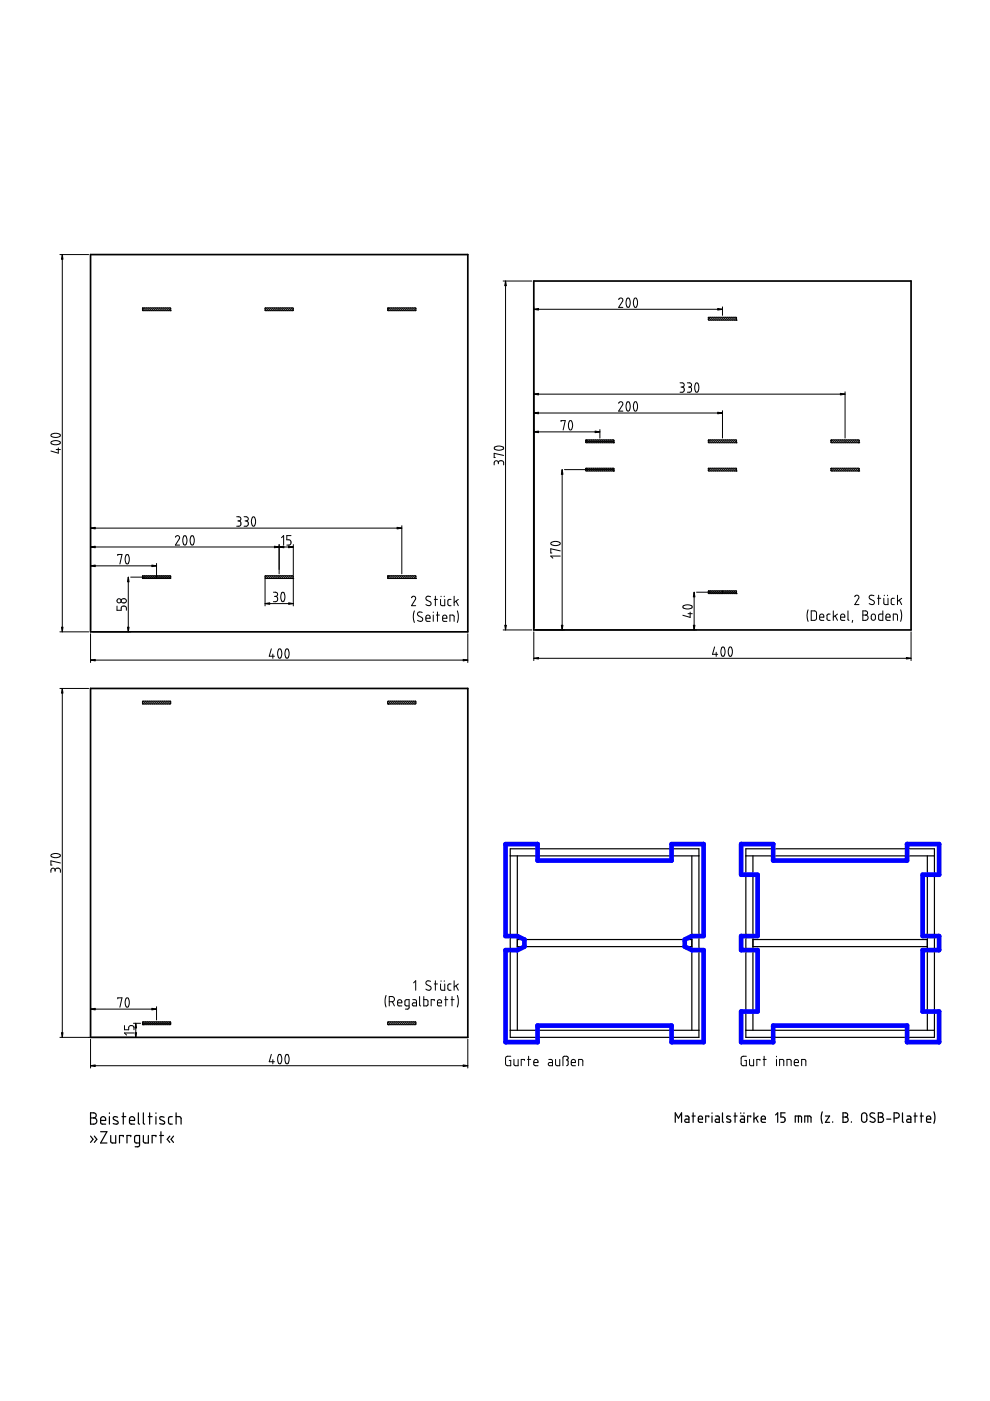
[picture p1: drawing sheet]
<svg xmlns="http://www.w3.org/2000/svg" width="210mm" height="297mm" viewBox="0 0 210 297" stroke-linecap="round" stroke-linejoin="round" font-family="sans-serif">
<g fill="none" stroke="#000" stroke-width=".21">
<path d="M12.7 54h6.1M13.2 54v80M106.7 59.6h6.1M107.2 59.6v74M30.2 65.4h.1M30.2 65.8h.1M30.2 65.8l5.9 .1M30.2 65.4v.4M30.3 65.3l-.1 .1M30.3 65.3l5.9 .1M30.7 65.3l-.5 .5M31.1 65.3l-.6 .6"/>
<path d="M31.5 65.3l-.6 .6M31.9 65.3l-.6 .6M32.3 65.3l-.6 .6M32.7 65.3l-.6 .6M33.1 65.3l-.6 .6M33.5 65.3l-.6 .6M33.9 65.3l-.6 .6M34.3 65.3l-.6 .6M34.7 65.3l-.6 .6M35.1 65.3l-.6 .6M35.5 65.3l-.6 .6M35.9 65.3l-.6 .6"/>
<path d="M36.1 65.9h.1M36.2 65.8l-.1 .1M36.2 65.4l-.5 .5M36.2 65.4v.4M56.2 65.8l5.9 .1M56.2 65.4v.4M56.3 65.3l-.1 .1M56.3 65.3l5.9 .1M56.7 65.3l-.5 .5M57.1 65.3l-.6 .6M57.5 65.3l-.6 .6M57.9 65.3l-.6 .6"/>
<path d="M58.3 65.3l-.6 .6M58.7 65.3l-.6 .6M59.1 65.3l-.6 .6M59.5 65.3l-.6 .6M59.9 65.3l-.6 .6M60.3 65.3l-.6 .6M60.7 65.3l-.6 .6M61.1 65.3l-.6 .6M61.5 65.3l-.6 .6M61.9 65.3l-.6 .6M62.2 65.8l-.1 .1M62.2 65.4l-.5 .5"/>
<path d="M62.2 65.4v.4M82.2 65.4h.1M82.2 65.8l5.9 .1M82.2 65.4v.4M82.3 65.3l-.1 .1M82.3 65.3l5.9 .1M82.7 65.3l-.5 .5M83.1 65.3l-.6 .6M83.5 65.3l-.6 .6M83.9 65.3l-.6 .6M84.3 65.3l-.6 .6M84.7 65.3l-.6 .6"/>
<path d="M85.1 65.3l-.6 .6M85.5 65.3l-.6 .6M85.9 65.3l-.6 .6M86.3 65.3l-.6 .6M86.7 65.3l-.6 .6M87.1 65.3l-.6 .6M87.5 65.3l-.6 .6M87.9 65.3l-.6 .6M88.2 65.8l-.1 .1M88.2 65.4l-.5 .5M88.2 65.4v.4M113.2 65.1v68.1"/>
<path d="M113.2 65.6h40M131.2 63.5l.3-.3 .5 .2v.4l-.8 1.4h.9M132.9 63.3a.54 .54 0 0 1 .6 .1 .54 .54 0 0 1 .1 .6l-.1 .8a.37 .37 0 0 1-.4 .3 .37 .37 0 0 1-.3-.5l-.1-.6zM134.6 63.2h.3l.2 .4v1.2a.37 .37 0 0 1-.5 .3 .37 .37 0 0 1-.3-.5v-.7zM150.2 67.4h.1M150.2 67.8l5.9 .1M150.2 67.4v.4M150.3 67.3l-.1 .1M150.3 67.3l5.9 .1M150.7 67.3l-.5 .5M151.1 67.3l-.6 .6M151.5 67.3l-.6 .6"/>
<path d="M151.9 67.3l-.6 .6M152.3 67.3l-.6 .6M152.7 67.3l-.6 .6M153.1 67.3l-.6 .6M153.2 65.1v1.8M153.5 67.3l-.6 .6M153.9 67.3l-.6 .6M154.3 67.3l-.6 .6M154.7 67.3l-.6 .6M155.1 67.3l-.6 .6M155.5 67.3l-.6 .6M155.9 67.3l-.6 .6"/>
<path d="M156.1 67.9h.1M156.2 67.8l-.1 .1M156.2 67.4l-.5 .5M156.2 67.4v.4M10.9 93.6l.8-.2 .9 .2a.39 .39 0 0 1 .1 .5 .39 .39 0 0 1-.5 .2l-1.1-.1a.32 .32 0 0 1-.3-.2 .32 .32 0 0 1 .1-.4zM10.9 92.1l.7-.2 1 .1a.38 .38 0 0 1 .1 .5 .38 .38 0 0 1-.5 .2l-1.1-.1a.32 .32 0 0 1-.3-.2 .32 .32 0 0 1 .1-.3zM11.9 95.3h.9M12.4 95v1.1l-1.6-.5M104.8 94.8l.8-.2 .9 .1a.36 .36 0 0 1 .2 .5 .36 .36 0 0 1-.4 .2h-1.1l-.3-.2zM105.7 98.1l-.1-.3-.5-.1-.3 .3v.6M105.7 98.1l.1-.3 .6-.1 .3 .2 .1 .7M105.7 98.1v.2"/>
<path d="M106.8 96.6l-2-.5v.9h.2M113.2 91.6h14M113.2 87.6h40M113.2 83.6h66M119 89.4v-.2h.8l-.4 2M119.2 99.6v34M119.7 99.6h10.5M120.8 89.2a.57 .57 0 0 1 .6 .8l-.1 .8a.38 .38 0 0 1-.5 .4 .38 .38 0 0 1-.2-.6l-.1-.7zM124.2 93.4h.1M124.2 99.4h.1M124.2 93.8l5.9 .1M124.2 99.8l5.9 .1"/>
<path d="M124.2 93.4v.4M124.2 99.4v.4M124.2 93.6h6M124.3 93.3l-.1 .1M124.3 93.3l5.9 .1M124.3 99.3l-.1 .1M124.3 99.3l5.9 .1M124.7 93.3l-.5 .5M124.7 99.3l-.5 .5M125.1 93.3l-.6 .6M125.1 99.3l-.6 .6M125.5 93.3l-.6 .6"/>
<path d="M125.5 99.3l-.6 .6M125.9 93.3l-.6 .6M125.9 99.3l-.6 .6M126.3 93.3l-.6 .6M126.3 99.3l-.6 .6M126.7 93.3l-.6 .6M126.7 99.3l-.6 .6M127.1 93.3l-.6 .6M127.1 99.3l-.6 .6M127.2 91.1v1.8M127.5 93.3l-.6 .6M127.5 99.3l-.6 .6"/>
<path d="M127.9 93.3l-.6 .6M127.9 99.3l-.6 .6M128.3 93.3l-.6 .6M128.3 99.3l-.6 .6M128.7 93.3l-.6 .6M128.7 99.3l-.6 .6M129.1 93.3l-.6 .6M129.1 99.3l-.6 .6M129.5 93.3l-.6 .6M129.5 99.3l-.6 .6M129.9 93.3l-.6 .6M129.9 99.3l-.6 .6"/>
<path d="M130.1 93.9h.1M130.1 99.9h.1M130.2 93.8l-.1 .1M130.2 99.8l-.1 .1M130.2 93.4l-.5 .5M130.2 99.4l-.5 .5M130.2 93.4v.4M130.2 99.4v.4M131.2 85.5l.3-.3 .5 .2v.4l-.8 1.4h.9M132.9 85.3a.58 .58 0 0 1 .6 .2 .58 .58 0 0 1 .1 .6l-.1 .7a.38 .38 0 0 1-.4 .4 .38 .38 0 0 1-.3-.6l-.1-.6zM134.5 85.3a.56 .56 0 0 1 .6 .2 .56 .56 0 0 1 .1 .5l-.1 .8a.36 .36 0 0 1-.5 .4 .36 .36 0 0 1-.2-.5l-.1-.8zM144.2 81.2h.6l.2 .2v.4l-.4 .3"/>
<path d="M144.4 82.1h.2M144.6 82.1l.5 .3-.1 .5-.3 .3h-.5M145.7 81.2h.6l.3 .2v.4l-.4 .3M146 82.1h.2M146.2 82.1l.4 .2v.6l-.3 .3h-.6M147.6 81.2a.64 .64 0 0 1 .6 .9l-.1 .7a.36 .36 0 0 1-.5 .4 .36 .36 0 0 1-.2-.5l-.1-.8zM150.2 93.4h.1M150.2 99.4h.1M150.2 93.8l5.9 .1M150.2 99.8l5.9 .1M150.2 93.4v.4M150.2 99.4v.4"/>
<path d="M150.3 93.3l-.1 .1M150.3 93.3l5.9 .1M150.3 99.3l-.1 .1M150.3 99.3l5.9 .1M150.7 93.3l-.5 .5M150.7 99.3l-.5 .5M151.1 93.3l-.6 .6M151.1 99.3l-.6 .6M151.5 93.3l-.6 .6M151.5 99.3l-.6 .6M151.9 99.3l-.6 .6M151.9 93.3l-.6 .6"/>
<path d="M152.3 93.3l-.6 .6M152.3 99.3l-.6 .6M152.7 99.3l-.6 .6M152.7 93.3l-.6 .6M153.1 93.3l-.6 .6M153.1 99.3l-.6 .6M153.2 87.1v5.8M153.5 93.3l-.6 .6M153.5 99.3l-.6 .6M153.9 93.3l-.6 .6M153.9 99.3l-.6 .6M154.3 93.3l-.6 .6"/>
<path d="M154.3 99.3l-.6 .6M154.7 93.3l-.6 .6M154.7 99.3l-.6 .6M155.1 93.3l-.6 .6M155.1 99.3l-.6 .6M155.5 93.3l-.6 .6M155.5 99.3l-.6 .6M155.9 93.3l-.6 .6M155.9 99.3l-.6 .6M156.1 93.9h.1M156.1 99.9h.1M156.2 93.8l-.1 .1"/>
<path d="M156.2 99.8l-.1 .1M156.2 93.4l-.5 .5M156.2 99.4l-.5 .5M156.2 93.4v.4M156.2 99.4v.4M176.2 93.4h.1M176.2 99.4h.1M176.2 93.8l5.9 .1M176.2 99.8l5.9 .1M176.2 93.4v.4M176.2 99.4v.4M176.3 93.3l-.1 .1"/>
<path d="M176.3 93.3l5.9 .1M176.3 99.3l-.1 .1M176.3 99.3l5.9 .1M176.7 93.3l-.5 .5M176.7 99.3l-.5 .5M177.1 93.3l-.6 .6M177.1 99.3l-.6 .6M177.5 93.3l-.6 .6M177.5 99.3l-.6 .6M177.9 93.3l-.6 .6M177.9 99.3l-.6 .6M178.3 93.3l-.6 .6"/>
<path d="M178.3 99.3l-.6 .6M178.7 93.3l-.6 .6M178.7 99.3l-.6 .6M179.1 93.3l-.6 .6M179.1 99.3l-.6 .6M179.2 83.1v9.8M179.5 93.3l-.6 .6M179.5 99.3l-.6 .6M179.9 93.3l-.6 .6M179.9 99.3l-.6 .6M180.3 93.3l-.6 .6M180.3 99.3l-.6 .6"/>
<path d="M180.7 93.3l-.6 .6M180.7 99.3l-.6 .6M181.1 93.3l-.6 .6M181.1 99.3l-.6 .6M181.5 93.3l-.6 .6M181.5 99.3l-.6 .6M181.9 93.3l-.6 .6M181.9 99.3l-.6 .6M182.1 93.9h.1M182.1 99.9h.1M182.2 93.8l-.1 .1M182.2 99.8l-.1 .1"/>
<path d="M182.2 93.4l-.5 .5M182.2 99.4l-.5 .5M182.2 93.4v.4M182.2 99.4v.4M19.2 111.5v22.1M19.2 120h14M19.2 116h43M19.2 112h66M25 117.8v-.2h.9l-.5 2M26.8 117.7a.56 .56 0 0 1 .5 .1 .56 .56 0 0 1 .1 .6l-.1 .8a.38 .38 0 0 1-.5 .3 .38 .38 0 0 1-.2-.5l-.1-.7zM33.2 119.5v3.2M37.2 113.9l.4-.3 .5 .3-.1 .3-.8 1.4h.9"/>
<path d="M39 113.7a.57 .57 0 0 1 .5 .1 .57 .57 0 0 1 .1 .6l-.1 .8a.37 .37 0 0 1-.4 .3 .37 .37 0 0 1-.3-.5v-.6zM40.5 113.7a.59 .59 0 0 1 .7 .8l-.1 .7a.38 .38 0 0 1-.5 .3 .38 .38 0 0 1-.2-.5l-.1-.7zM50.2 109.6h.6l.3 .3-.2 .4-.3 .1M50.4 110.4h.2M50.6 110.4l.4 .2 .1 .6-.3 .3-.6 .1M51.8 109.6h.5l.3 .1v.6l-.4 .1M52 110.4h.2M52.2 110.4l.4 .4v.5l-.3 .3h-.5M53.5 109.7a.59 .59 0 0 1 .7 .8l-.1 .7a.38 .38 0 0 1-.5 .3 .38 .38 0 0 1-.2-.5l-.1-.7zM59.2 115.5v6.2M59.7 114l.4-.4v2M61.7 113.6h-.9v.8l.7 .1 .2 .4-.2 .6-.7 .1"/>
<path d="M62.2 115.5v6.5M85.2 111.5v10.2M116.8 115.1l.8-.3 .9 .1a.38 .38 0 0 1 .2 .5 .38 .38 0 0 1-.5 .2h-1.1l-.3-.2zM118.8 117.9h-2l.4 .4M118.8 116.8l-2-.4v.8h.2M12.7 134h6.1M19.2 134.4v6.1M19.2 140h80M19.6 134h8.1M24.8 128.5v.9h.9v-.6l.4-.3h.4l.2 .2 .1 .7M25.8 127.1l.3-.2 .4 .1 .3 .2v.3l-.3 .3h-.5l-.3-.2zM27.2 122.4v11.6"/>
<path d="M27.7 122.4h8.5M30.2 122.6l5.9 .1M30.2 122.2v.4M30.3 122.1l-.1 .1M30.3 122.1l5.9 .1M30.7 122.1l-.5 .5M31.1 122.1l-.6 .6M31.5 122.1l-.6 .6M31.9 122.1l-.6 .6M32.3 122.1l-.6 .6M32.7 122.1l-.6 .6M33.1 122.1l-.6 .6"/>
<path d="M33.5 122.1l-.6 .6M33.9 122.1l-.6 .6M34.3 122.1l-.6 .6M34.7 122.1l-.6 .6M35.1 122.1l-.6 .6M35.5 122.1l-.6 .6M35.9 122.1l-.6 .6M36.2 122.6l-.1 .1M36.2 122.2l-.5 .5M36.2 122.2v.4M56.2 122.6l5.9 .1M56.2 128h6"/>
<path d="M56.2 122.2v.4M56.2 122.8v5.7M56.3 122.1l-.1 .1M56.3 122.1l5.9 .1M56.7 122.1l-.5 .5M57.1 122.1l-.6 .6M57.5 122.1l-.6 .6M57.5 137.6l-.4 1.5h1.1M57.8 138.7v.9M57.9 122.1l-.6 .6M58 125.6h.5l.3 .2v.4l-.4 .2M58.2 126.4h.2"/>
<path d="M58.3 122.1l-.6 .6M58.4 126.4l.4 .3v.6l-.3 .3h-.5M58.7 122.1l-.6 .6M59.1 137.7a.55 .55 0 0 1 .5 .1 .55 .55 0 0 1 .1 .6l-.1 .9a.38 .38 0 0 1-.5 .2 .38 .38 0 0 1-.2-.5v-.7zM59.1 122.1l-.6 .6M59.5 122.1l-.6 .6M59.8 125.7a.56 .56 0 0 1 .5 .1 .56 .56 0 0 1 .1 .6l-.2 .9a.37 .37 0 0 1-.4 .2 .37 .37 0 0 1-.2-.5l-.1-.7zM59.9 122.1l-.6 .6M60.3 122.1l-.6 .6M60.6 137.7a.56 .56 0 0 1 .6 .1 .56 .56 0 0 1 .1 .6l-.2 .9a.38 .38 0 0 1-.5 .2 .38 .38 0 0 1-.1-.5l-.1-.7zM60.7 122.1l-.6 .6M61.1 122.1l-.6 .6"/>
<path d="M61.5 122.1l-.6 .6M61.9 122.1l-.6 .6M62.1 122.7h.1M62.2 122.6l-.1 .1M62.2 122.2l-.5 .5M62.2 122.2v.4M62.2 122.8v5.7M82.2 122.2h.1M82.2 122.6l5.9 .1M82.2 122.2v.4M82.3 122.1l-.1 .1M82.3 122.1l5.9 .1"/>
<path d="M82.7 122.1l-.5 .5M83.1 122.1l-.6 .6M83.5 122.1l-.6 .6M83.9 122.1l-.6 .6M84.3 122.1l-.6 .6M84.7 122.1l-.6 .6M85.1 122.1l-.6 .6M85.5 122.1l-.6 .6M85.9 122.1l-.6 .6M86.3 122.1l-.6 .6M86.7 122.1l-.6 .6M87.1 122.1l-.6 .6"/>
<path d="M87.2 126.7l.4-.3 .5 .3v.3l-.9 1.4h.9M87.5 122.1l-.6 .6M87.9 129.5l-.3 1 .3 1.5M87.9 122.1l-.6 .6M88.1 122.7h.1M88.2 122.6l-.1 .1M88.2 122.2l-.5 .5M88.2 122.2v.4M89.5 129.9l-.7-.1-.2 .1-.1 .4 .2 .2 .9 .5v.5l-.3 .2-.8-.2M90.3 131.1h.9l-.2-.6-.3-.1-.4 .2v.8l.2 .3h.7M91.3 126.5l-.8-.1-.2 .5 .2 .3 .8 .5v.5l-.4 .2-.6-.2M91.9 129.8v.1"/>
<path d="M91.9 130.4v1.3M92.1 127.1h.7M92.3 126.4v2M92.5 130.4h.7M92.8 129.8v1.9M93.4 127.1v1l.3 .3h.6v-1.3M93.5 126.4v.1M93.9 131.1h.8l-.1-.6-.4-.1-.3 .2v.9l.1 .2h.7M94.2 126.4v.1M95.4 131.7v-1.3l.8 .1 .1 1.2M95.6 127.1h-.4l-.2 .3v.8l.6 .2M96.3 126.4v2"/>
<path d="M96.7 127.4l.5 1M97 129.5l.2 .9-.2 1.6M97.2 127.1l-.9 .6M99.2 134.4v6.1M106.7 133.6h6.1M113.2 134v6.1M113.2 139.6h80M113.6 133.6h34.1M144.8 128.5l.8-.3 .8 .1a.38 .38 0 0 1 .4 .5 .38 .38 0 0 1-.6 .3l-1.1-.1-.3-.2zM145.9 130.1h.9M146.3 129.8v1.1l-1.5-.4M147.2 125.6v8"/>
<path d="M147.7 125.6h8.5M150.2 125.4h.1M150.2 125.8l5.9 .1M150.2 125.4v.4M150.3 125.3l-.1 .1M150.3 125.3l5.9 .1M150.7 125.3l-.5 .5M151.1 125.3l-.6 .6M151.5 125.3l-.6 .6M151.5 137.2l-.4 1.5h1.1M151.8 138.3v.9M151.9 125.3l-.6 .6"/>
<path d="M152.3 125.3l-.6 .6M152.7 125.3l-.6 .6M153.1 137.3a.58 .58 0 0 1 .5 .2 .58 .58 0 0 1 .1 .6l-.1 .8a.38 .38 0 0 1-.5 .2 .38 .38 0 0 1-.2-.5l-.1-.6zM153.1 125.3l-.6 .6M153.2 125.3v.6M153.5 125.3l-.6 .6M153.9 125.3l-.6 .6M154.3 125.3l-.6 .6M154.6 137.3a.56 .56 0 0 1 .6 .1 .56 .56 0 0 1 .1 .6l-.2 .9a.38 .38 0 0 1-.5 .2 .38 .38 0 0 1-.1-.5l-.1-.7zM154.7 125.3l-.6 .6M155.1 125.3l-.6 .6M155.5 125.3l-.6 .6"/>
<path d="M155.9 125.3l-.6 .6M156.1 125.9h.1M156.2 125.8l-.1 .1M156.2 125.4l-.5 .5M156.2 125.4v.4M171.3 129.3l-.2 1.1 .2 1.3M172 129.5h.8l.3 .3v1.3l-.3 .4h-.8zM173.8 130.9h.9l-.2-.7-.6 .1-.1 .9 .2 .3h.7M176 130.2h-.4l-.3 .2 .1 .9 .2 .2h.4M176.7 129.5v2M177.1 130.6l.5 .9M177.6 130.2l-.9 .7"/>
<path d="M178.2 130.9h.9l-.2-.7-.5 .1-.2 .9 .3 .3h.6M179.8 129.5v1.9l.2 .1M180.8 131.5l-.1 .5M181.2 126.5l.3-.3h.3l.3 .4-.9 1.6h.9M182.9 129.5h.7l.3 .3v.4l-.4 .2 .3 .1 .3 .4-.1 .3-.3 .3h-.8zM182.9 130.4h.6M184.8 130.3l.5-.1 .3 .3v.6l-.2 .4h-.4l-.3-.3zM185.3 126.3l-.7-.1-.2 .2-.1 .3 .1 .3 .9 .4v.6l-.3 .2-.7-.2M186.1 126.9h.6M186.3 126.2v2M187.2 129.5v2h-.8l-.1-.2 .1-1 .8-.1M187.4 126.9v1l.3 .3h.6v-1.3"/>
<path d="M187.5 126.2v.1M187.8 130.9h.9l-.2-.7-.5 .1-.2 .9 .3 .3h.6M188.2 126.2v.1M189.4 131.5v-1.3h.7l.2 .2v1.1M189.6 126.9h-.4l-.2 .2v1l.6 .1M190.3 126.2v2M190.7 127.2l.5 1M190.9 129.3l.3 1.1-.3 1.3M191.2 126.9l-.9 .6M193.2 134v6.1M12.7 146h6.1M13.2 146v73.9"/>
<path d="M30.5 148.7l-.3 .3M30.9 148.7l-.6 .6M31.3 148.7l-.6 .6M31.7 148.7l-.6 .6M32.1 148.7l-.6 .6M32.5 148.7l-.6 .6M32.9 148.7l-.6 .6M33.3 148.7l-.6 .6M33.7 148.7l-.6 .6M34.1 148.7l-.6 .6M34.5 148.7l-.6 .6M34.9 148.7l-.6 .6"/>
<path d="M35.3 148.7l-.6 .6M35.7 148.7l-.6 .6M36.1 148.7h-5.8v.6M36.1 148.7v.6h-5.8M36.1 148.7l-.6 .6M36.2 149l-.3 .3M82.3 149.3h.1M82.5 148.7l-.3 .3M82.9 148.7l-.6 .6M83.3 148.7l-.6 .6M83.7 148.7l-.6 .6M84.1 148.7l-.6 .6"/>
<path d="M84.5 148.7l-.6 .6M84.9 148.7l-.6 .6M85.3 148.7l-.6 .6M85.7 148.7l-.6 .6M86.1 148.7l-.6 .6M86.5 148.7l-.6 .6M86.9 148.7l-.6 .6M87.3 148.7l-.6 .6M87.7 148.7l-.6 .6M88.1 148.7h-5.8v.6M88.1 148.7v.6h-5.8M88.1 148.7l-.6 .6"/>
<path d="M88.2 149l-.3 .3M10.9 181.2l.7-.2 1 .1a.38 .38 0 0 1 .1 .5 .38 .38 0 0 1-.5 .2l-1.1-.1a.31 .31 0 0 1-.2-.5zM11.7 184.5l-.2-.4h-.5l-.2 .3v.6M11.7 184.5l.2-.4h.6l.3 .3v.6M11.7 184.5v.2M12.8 183l-2-.5v.9h.2M12.7 219.9h15.6M19.2 213.4v6.1M19.2 214h14M25 211.8v-.2h.9l-.5 2M26.4 217.4v.9h.9v-.6l.4-.3 .6 .2 .1 .7M26.8 211.6a.65 .65 0 0 1 .6 .9l-.1 .7a.38 .38 0 0 1-.5 .3 .38 .38 0 0 1-.2-.5l-.1-.7z"/>
<path d="M28.3 217h1.5M28.4 219h-2l.4 .5M28.8 217v2.9M30.3 217.3h.1M30.5 216.6l-.3 .4h6l-.3 .3M30.9 216.6l-.6 .7M31.3 216.6l-.6 .7M31.7 216.6l-.6 .7M32.1 216.6l-.6 .7M32.5 216.6l-.6 .7M32.9 216.6l-.6 .7M33.2 213.4v2.9"/>
<path d="M33.3 216.6l-.6 .7M33.7 216.6l-.6 .7M34.1 216.6l-.6 .7M34.5 216.6l-.6 .7M34.9 216.6l-.6 .7M35.3 216.6l-.6 .7M35.7 216.6l-.6 .7M36.1 216.6h-5.8v.7M36.1 216.6v.7h-5.8M36.1 216.6l-.6 .7M81.9 211.1l-.3 .9 .3 1.5M82.3 217.3h.1"/>
<path d="M82.5 216.6l-.3 .4M82.5 212.4l.9-.1 .2-.4-.2-.5-.9-.1v2M82.9 216.6l-.6 .7M83.2 212.4l.4 .9M83.3 216.6l-.6 .7M83.7 216.6l-.6 .7M84.1 216.6l-.6 .7M84.3 212.6h.9l-.2-.6-.3-.1-.3 .2-.1 .9 .2 .3h.7M84.5 216.6l-.6 .7M84.9 216.6l-.6 .7M85.3 216.6l-.6 .7M85.7 216.6l-.6 .7"/>
<path d="M86.1 216.6l-.6 .7M86.5 216.6l-.6 .7M86.7 213.3h-.6l-.2-.2v-.9l.1-.2 .7-.1v1.8l-.2 .2-.5 .1M86.9 216.6l-.6 .7M87.3 216.6l-.6 .7M87.5 211.9l.6 .1 .2 .3v1h-.6a.33 .33 0 0 1-.3-.4 .33 .33 0 0 1 .3-.3h.6M87.7 216.6l-.6 .7M87.7 208.4l.4-.5v2.1M88.1 216.6v.7h-5.8M88.1 216.6h-5.8v.7M88.1 216.6l-.6 .7M88.2 217l-.3 .3"/>
<path d="M89 211.3v1.8l.2 .2M89.9 211.3v2l.7-.1 .1-.2v-1l-.8-.1M91.3 208.1l-.7-.1-.2 .1-.1 .4 .2 .2 .9 .6v.4l-.3 .3-.8-.3M92.1 208.6h.7M92.1 212.2v-.3h-.7v1.4M92.3 207.9v2.1M92.8 212.6h.8l-.1-.6-.3-.1-.4 .2v.9l.2 .3h.6M93.4 208.6v1.1l.3 .3h.6v-1.4M93.5 207.9v.2M94.2 207.9v.2M94.3 211.9h.7M94.5 211.3v2"/>
<path d="M95.6 208.6h-.4l-.2 .3v.9l.6 .2M95.6 211.9h.7M95.8 211.3v2M96.3 207.9v2.1M96.7 209l.5 1M97 211.1l.2 .8-.2 1.6M97.2 208.6l-.9 .7M19.2 220.3v6.1M19.2 226h80M57.5 223.5l-.4 1.6h1.1M57.8 224.7v.9M59.1 223.6a.57 .57 0 0 1 .6 .8l-.1 .8a.38 .38 0 0 1-.5 .3 .38 .38 0 0 1-.2-.5v-.7z"/>
<path d="M60.6 223.6a.59 .59 0 0 1 .7 .9l-.1 .8a.37 .37 0 0 1-.5 .2 .37 .37 0 0 1-.2-.5l-.1-.6zM99.2 220.3v6.1M108.3 223.9l-.8 .1-.3 .3v1.3l.3 .3 .8 .1v-1.2h-.3M109 224.6v1.1l.2 .3h.7v-1.4M111.2 224.8v-.2h-.7v1.4M111.8 224.6h.7M112.1 223.9v2.1M113.2 225.3h.9l-.2-.6-.4-.1-.2 .1-.1 1 .3 .3h.6M116.4 224.6h.5l.2 .4v1h-.6a.34 .34 0 0 1-.3-.4 .34 .34 0 0 1 .4-.3h.5M117.8 224.6v1.1l.3 .3h.6v-1.4M119.4 226v-1.8l.1-.2 .6-.1a.4 .4 0 0 1 .4 .4 .4 .4 0 0 1-.4 .4l.4 .3-.1 .8-.3 .2M121.1 225.3h.9l-.1-.6-.2-.1-.5 .1-.1 .9 .3 .4h.6"/>
<path d="M122.7 226v-1.4l.8 .1 .1 1.3M158.2 223.9l-.7 .1-.3 .2-.1 1.4 .3 .3 .8 .1v-1.2h-.3M158.9 224.6v1.1l.3 .3h.6v-1.4M161.1 224.8v-.2h-.6v1.4M161.8 224.6h.7M162 223.9v2.1M164.6 223.9v.2M164.6 224.6v1.4M165.3 226v-1.4l.8 .1 .1 1.3M166.9 226v-1.4l.8 .1v1.3M168.4 225.3h.9l-.2-.6-.4-.1-.2 .1-.1 1 .3 .3h.6M170 226v-1.4l.8 .1 .1 1.3"/>
<circle cx="25.3" cy="127.4" r=".45"/>
</g>
<path d="M19.2 54h80v80h-80zM113.2 59.6h80v74h-80zM19.2 146h80v73.9h-80z" fill="none" stroke="#000" stroke-width=".36"/>
<g fill="#000" stroke="#000" stroke-width=".21">
<path d="M13.2 54l.2 1h-.4zM107.2 59.6l.2 1h-.4zM113.2 65.6l1-.2v.3zM152.2 65.4l1 .2-1 .1zM113.2 91.6l1-.2v.3zM113.2 87.6l1-.2v.3zM113.2 83.6l1-.2v.3zM119.2 99.6l.2 1h-.4zM126.2 91.4l1 .2-1 .1zM152.2 87.4l1 .2-1 .1zM178.2 83.4l1 .2-1 .1zM19.2 120l1-.2v.3z"/>
<path d="M19.2 116l1-.2v.3zM19.2 112l1-.2v.3zM32.2 119.8l1 .2-1 .1zM58.2 115.8l1 .2-1 .1zM59.2 116l1-.2v.3zM61.2 115.8l1 .2-1 .1zM84.2 111.8l1 .2-1 .1zM13 133h.4l-.2 1zM19.2 140l1-.2v.3zM27 133h.4l-.2 1zM27.2 122.4l.2 1h-.4zM56.2 128l1-.2v.3z"/>
<path d="M61.2 127.8l1 .2-1 .1zM98.2 139.8l1 .2-1 .1zM107 132.6h.4l-.2 1zM113.2 139.6l1-.2v.3zM119 132.6h.4l-.2 1zM147 132.6h.3l-.1 1zM147.2 125.6l.1 1h-.3zM192.2 139.4l1 .2-1 .1zM13.2 146l.2 1h-.4zM13 218.9h.4l-.2 1zM19.2 214l1-.2v.3zM28.8 217l.2 1h-.4z"/>
<path d="M28.6 218.9h.4l-.2 1zM32.2 213.8l1 .2-1 .1zM19.2 226l1-.2v.3zM98.2 225.8l1 .2-1 .1z"/>
</g>
<g fill="none" stroke="#000" stroke-width=".25">
<path d="M108.2 180h40v39.9h-40zM158.1 180h40v39.9h-40zM108.2 181.5h40M109.7 181.5v36.9M109.7 199.2h37M146.7 181.5v36.9M158.1 181.5h40M159.6 199.2h37M159.6 181.5v36.9M196.6 181.5v36.9M108.2 218.4h40M109.7 200.7h37"/>
<path d="M158.1 218.4h40M159.6 200.7h37M19.2 235.9l.8 .1 .4 .3-.1 .5-.4 .2 .4 .2 .2 .4v.3l-.3 .4h-1zM19.2 237h.7M21.3 237.6h1.1v-.5l-.3-.3-.3-.1-.4 .2-.1 1.1 .3 .3h.8M21.3 239.9h1.4l-1.4 2.4h1.4M23.2 235.9v.2M23.2 236.7v1.6M24.9 236.9l-.6-.2a.34 .34 0 0 0-.3 .3 .34 .34 0 0 0 .2 .4l.8 .4a.46 .46 0 0 1-.2 .6 .46 .46 0 0 1-.6-.1l-.2-.1M25.9 236.7h.8M26.1 235.9v2.4M27.5 237.6h1v-.5l-.2-.3-.4-.1-.3 .2-.1 1.1 .2 .3h.8"/>
<path d="M29.3 235.9v2.3l.3 .1M30.4 235.9v2.2l.3 .2M31.5 236.7h.8M31.7 235.9v2.4M33.1 235.9v.2M33.1 236.7v1.6M34.1 239.9v2.4M34.8 236.9l-.6-.2a.33 .33 0 0 0-.3 .3 .33 .33 0 0 0 .2 .4l.7 .4a.46 .46 0 0 1-.1 .6 .46 .46 0 0 1-.6-.1l-.2-.1M36.5 236.7l-.6 .1-.2 .3 .1 1.1 .2 .1h.5M37.3 236.7h.8l.2 .2 .1 1.4M37.3 235.9v2.4M143.2 238v-2.1l.6 1.2 .7-1.2v2.1"/>
<path d="M145.3 236.6h.5l.3 .3v1.1h-.6a.34 .34 0 0 1-.3-.4 .34 .34 0 0 1 .3-.3h.6M146.7 236.6h.7M147 235.9v2.1M148.1 237.3h.8l-.2-.6h-.5l-.1 1 .2 .2 .6 .1M150.3 236.8v-.2h-.7v1.4M151 235.9v.2M151 236.6v1.4M151.7 236.6h.6l.2 .3v1.1l-.6-.1a.33 .33 0 0 1-.3-.3 .33 .33 0 0 1 .4-.3h.5M153.2 235.9v1.9l.2 .2M154.8 236.7l-.2-.1a.31 .31 0 0 0-.5 .1 .31 .31 0 0 0 .1 .5l.6 .2a.35 .35 0 0 1 0 .5 .35 .35 0 0 1-.5 0l-.2-.1M155.6 236.6h.7M155.9 235.9v2.1"/>
<path d="M157.1 236.6h.5l.2 .3v1.1l-.6-.1a.34 .34 0 0 1-.3-.3 .34 .34 0 0 1 .4-.3h.5M157.1 235.9v.2M157.7 235.9v.2M159.2 236.8v-.2h-.7v1.4M159.9 235.9v2.1M160.2 237l.5 1M160.7 236.6l-.8 .7M161.4 237.3h.9l-.2-.6-.4-.1-.2 .2-.1 .9 .2 .2 .7 .1M164.4 236.4l.5-.5v2.1M166.5 235.9h-.9v.9l.6 .1 .3 .3-.2 .6-.7 .2M168.6 238v-1.4l1.3 .1v1.3M169.3 236.6v1.4"/>
<path d="M170.6 238v-1.4h1.1l.2 .1 .1 1.3M171.3 236.6v1.4M174.3 235.7l-.2 1 .2 1.5M175 236.6h.9l-.9 1.4h.9M176.6 237.8v.2M178.7 235.9h.7l.3 .3-.1 .5-.3 .1 .3 .2 .2 .3-.1 .4-.2 .2-.8 .1zM178.7 236.8h.6M180.5 237.8v.2M182.8 236.1l.5-.2 .4 .4 .1 1.1-.3 .5h-.4l-.4-.3zM185.4 236.1l-.7-.1-.3 .5 .2 .2 .9 .5v.6l-.4 .2-.7-.3M186.2 235.9l.8 .1 .2 .3v.3l-.4 .2 .3 .1 .2 .4-.1 .4-.2 .2-.8 .1zM186.2 236.8h.6"/>
<path d="M188 237.3h.9M189.6 237.1l.7-.1 .3-.2 .1-.4-.2-.3-.9-.2v2.1M191.3 235.9v1.9l.3 .2M192.3 236.6h.6l.2 .3v1.1h-.6a.34 .34 0 0 1-.3-.4 .34 .34 0 0 1 .4-.3h.5M193.8 236.6h.7M194 235.9v2.1M195.1 236.6h.7M195.3 235.9v2.1M196.4 237.3h.9l-.2-.6-.3-.1-.3 .2-.1 .9 .3 .2 .6 .1M198 235.7l.2 1-.2 1.5M19.2 240.9l.5 .7-.5 .6M20 240.9l.5 .7-.5 .6"/>
<path d="M23.5 240.7v1.4l.2 .2h.8v-1.6M26.1 241v-.3h-.8v1.6M27.7 241v-.3h-.8v1.6M29.6 242.3h-.8l-.2-.2-.1-1 .2-.3 .9-.1v2.1l-.2 .3h-.7M30.4 240.7v1.3l.3 .3h.8v-1.6M33.1 241v-.3h-.8v1.6M33.9 240.7h.8M36 240.9l-.5 .7 .5 .6M36.8 240.9l-.5 .7 .5 .6"/>
</g>
<path d="M107.2 179h6.8v3.5h28.4v-3.5h6.8v19.5h-2.5l-1.5 .7v1.5l1.5 .7h2.5v19.6h-6.8v-3.6h-28.4v3.6h-6.8v-19.6h2.5l1.5-.7v-1.5l-1.5-.7h-2.5zM157.1 179h6.8v3.5h28.4v-3.5h6.8v6.5h-3.5v13h3.5v2.9h-3.5v13.1h3.5v6.5h-6.8v-3.6h-28.4v3.6h-6.8v-6.5h3.5v-13.1h-3.5v-2.9h3.5v-13h-3.5z" fill="none" stroke="#00f" stroke-width=".99"/>
</svg>
